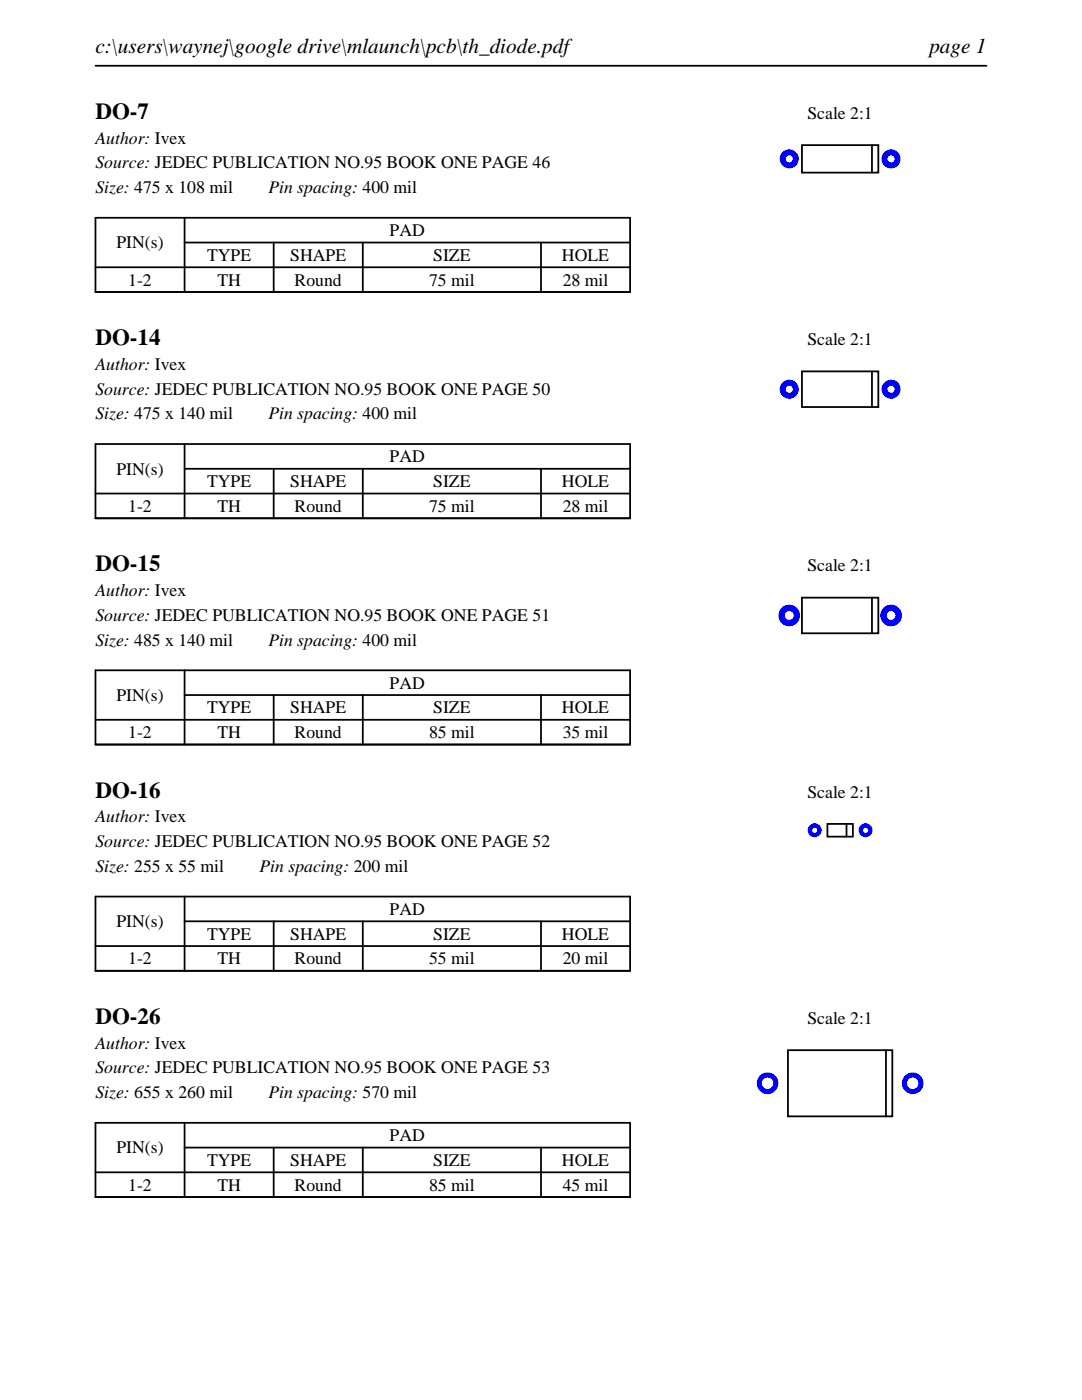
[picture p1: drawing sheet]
<svg xmlns="http://www.w3.org/2000/svg" width="216mm" height="279mm" viewBox="0 0 216 279" stroke-linecap="round" stroke-linejoin="round" font-family="sans-serif">
<defs><g id="words">
<g font-size="4.6">
<text x="19" y="23.7">DO-7</text>
<text x="19" y="68.9">DO-14</text>
<text x="19" y="114">DO-15</text>
<text x="19" y="159.2">DO-16</text>
<text x="19" y="204.3">DO-26</text>
</g>
<g font-size="4.2">
<text x="19" y="10.6">c:\users\waynej\google drive\mlaunch\pcb\th_diode.pdf</text>
<text x="185.4" y="10.6">page 1</text>
</g>
<g font-size="3.5">
<text x="161.1" y="23.7">Scale 2:1</text>
<text x="19" y="28.6">Author: Ivex</text>
<text x="19" y="33.6">Source: JEDEC PUBLICATION NO.95 BOOK ONE PAGE 46</text>
<text x="19" y="38.5">Size: 475 x 108 mil</text>
<text x="53.5" y="38.5">Pin spacing: 400 mil</text>
<text x="77.8" y="47.1">PAD</text>
<text x="23.2" y="49.6">PIN(s)</text>
<text x="41.3" y="52.1">TYPE</text>
<text x="57.9" y="52.1">SHAPE</text>
<text x="86.4" y="52.1">SIZE</text>
<text x="112.1" y="52.1">HOLE</text>
<text x="25.6" y="57">1-2</text>
<text x="43.4" y="57">TH</text>
<text x="58.8" y="57">Round</text>
<text x="85.6" y="57">75 mil</text>
<text x="112.3" y="57">28 mil</text>
<text x="161.1" y="68.9">Scale 2:1</text>
<text x="19" y="73.8">Author: Ivex</text>
<text x="19" y="78.7">Source: JEDEC PUBLICATION NO.95 BOOK ONE PAGE 50</text>
<text x="19" y="83.7">Size: 475 x 140 mil</text>
<text x="53.5" y="83.7">Pin spacing: 400 mil</text>
<text x="23.2" y="94.7">PIN(s)</text>
<text x="77.8" y="92.3">PAD</text>
<text x="41.3" y="97.2">TYPE</text>
<text x="57.9" y="97.2">SHAPE</text>
<text x="86.4" y="97.2">SIZE</text>
<text x="112.1" y="97.2">HOLE</text>
<text x="25.6" y="102.2">1-2</text>
<text x="43.4" y="102.2">TH</text>
<text x="58.8" y="102.2">Round</text>
<text x="85.6" y="102.2">75 mil</text>
<text x="112.3" y="102.2">28 mil</text>
<text x="19" y="119">Author: Ivex</text>
<text x="161.1" y="114">Scale 2:1</text>
<text x="19" y="123.9">Source: JEDEC PUBLICATION NO.95 BOOK ONE PAGE 51</text>
<text x="19" y="128.8">Size: 485 x 140 mil</text>
<text x="53.5" y="128.8">Pin spacing: 400 mil</text>
<text x="77.8" y="137.4">PAD</text>
<text x="23.2" y="139.9">PIN(s)</text>
<text x="41.3" y="142.4">TYPE</text>
<text x="57.9" y="142.4">SHAPE</text>
<text x="86.4" y="142.4">SIZE</text>
<text x="112.1" y="142.4">HOLE</text>
<text x="25.6" y="147.3">1-2</text>
<text x="43.4" y="147.3">TH</text>
<text x="58.8" y="147.3">Round</text>
<text x="85.6" y="147.3">85 mil</text>
<text x="112.3" y="147.3">35 mil</text>
<text x="161.1" y="159.2">Scale 2:1</text>
<text x="19" y="164.1">Author: Ivex</text>
<text x="19" y="169.1">Source: JEDEC PUBLICATION NO.95 BOOK ONE PAGE 52</text>
<text x="19" y="174">Size: 255 x 55 mil</text>
<text x="51.8" y="174">Pin spacing: 200 mil</text>
<text x="23.2" y="185">PIN(s)</text>
<text x="77.8" y="182.6">PAD</text>
<text x="41.3" y="187.5">TYPE</text>
<text x="57.9" y="187.5">SHAPE</text>
<text x="86.4" y="187.5">SIZE</text>
<text x="112.1" y="187.5">HOLE</text>
<text x="25.6" y="192.5">1-2</text>
<text x="43.4" y="192.5">TH</text>
<text x="58.8" y="192.5">Round</text>
<text x="85.6" y="192.5">55 mil</text>
<text x="112.3" y="192.5">20 mil</text>
<text x="19" y="209.3">Author: Ivex</text>
<text x="161.1" y="204.3">Scale 2:1</text>
<text x="19" y="214.2">Source: JEDEC PUBLICATION NO.95 BOOK ONE PAGE 53</text>
<text x="19" y="219.1">Size: 655 x 260 mil</text>
<text x="53.5" y="219.1">Pin spacing: 570 mil</text>
<text x="77.8" y="227.8">PAD</text>
<text x="23.2" y="230.2">PIN(s)</text>
<text x="41.3" y="232.7">TYPE</text>
<text x="57.9" y="232.7">SHAPE</text>
<text x="86.4" y="232.7">SIZE</text>
<text x="112.1" y="232.7">HOLE</text>
<text x="25.6" y="237.6">1-2</text>
<text x="43.4" y="237.6">TH</text>
<text x="58.8" y="237.6">Round</text>
<text x="85.6" y="237.6">85 mil</text>
<text x="112.3" y="237.6">45 mil</text>
</g>
</g></defs>
<path d="M19 13.1h177.8M19 43.5h106.7v14.8h-106.7zM19 53.3h106.7M36.8 48.4h88.9M36.8 43.5v14.8M54.6 48.4v9.9M72.4 48.4v9.9M107.9 48.4v9.9" fill="none" stroke="#000" stroke-width=".35"/>
<path d="M160 29h15.3v5.5h-15.3zM174 29v5.5z" fill="none" stroke="#000" stroke-width=".36"/>
<g fill="#00f">
<path d="M155.6 31.7a1.91 1.91 0 0 0 3.8 0 1.91 1.91 0 0 0-3.8 0zM156.8 31.7a.71 .71 0 0 1 1.4 0 .71 .71 0 0 1-1.4 0z"/>
<path d="M175.9 31.7a1.91 1.91 0 0 0 3.8 0 1.91 1.91 0 0 0-3.8 0zM177.1 31.7a.71 .71 0 0 1 1.4 0 .71 .71 0 0 1-1.4 0z"/>
</g>
<path d="M19 88.6h106.7v14.8h-106.7zM19 98.5h106.7M36.8 93.6h88.9M36.8 88.6v14.8M54.6 93.6v9.8M72.4 93.6v9.8M107.9 93.6v9.8" fill="none" stroke="#000" stroke-width=".35"/>
<path d="M160 74.1h15.3v7.1h-15.3zM174 74.1v7.1z" fill="none" stroke="#000" stroke-width=".36"/>
<g fill="#00f">
<path d="M155.6 77.7a1.91 1.91 0 0 0 3.8 0 1.91 1.91 0 0 0-3.8 0zM156.8 77.7a.71 .71 0 0 1 1.4 0 .71 .71 0 0 1-1.4 0z"/>
<path d="M175.9 77.7a1.91 1.91 0 0 0 3.8 0 1.91 1.91 0 0 0-3.8 0zM177.1 77.7a.71 .71 0 0 1 1.4 0 .71 .71 0 0 1-1.4 0z"/>
</g>
<path d="M19 133.8h106.7v14.8h-106.7zM36.8 138.7h88.9M36.8 133.8v14.8M54.6 138.7v9.9M72.4 138.7v9.9M107.9 138.7v9.9M19 143.7h106.7" fill="none" stroke="#000" stroke-width=".35"/>
<path d="M160 119.3h15.3v7.1h-15.3zM174 119.3v7.1z" fill="none" stroke="#000" stroke-width=".36"/>
<g fill="#00f">
<path d="M155.3 122.8a2.16 2.16 0 0 0 4.3 0 2.16 2.16 0 0 0-4.3 0zM156.6 122.8a.9 .9 0 0 1 1.8 0 .9 .9 0 0 1-1.8 0z"/>
<path d="M175.6 122.8a2.2 2.2 0 0 0 4.4 0 2.2 2.2 0 0 0-4.4 0zM176.9 122.8a.9 .9 0 0 1 1.8 0 .9 .9 0 0 1-1.8 0z"/>
</g>
<path d="M19 178.9h106.7v14.8h-106.7zM36.8 178.9v14.8M19 188.8h106.7M36.8 183.9h88.9M54.6 183.9v9.8M72.4 183.9v9.8M107.9 183.9v9.8" fill="none" stroke="#000" stroke-width=".35"/>
<path d="M165.1 164.4h5.1v2.6h-5.1zM168.9 164.4v2.6z" fill="none" stroke="#000" stroke-width=".36"/>
<g fill="#00f">
<path d="M161.2 165.7a1.4 1.4 0 0 0 2.8 0 1.4 1.4 0 0 0-2.8 0zM162.1 165.7a.51 .51 0 0 1 1 0 .51 .51 0 0 1-1 0z"/>
<path d="M171.3 165.7a1.4 1.4 0 0 0 2.8 0 1.4 1.4 0 0 0-2.8 0zM172.2 165.7a.51 .51 0 0 1 1 0 .51 .51 0 0 1-1 0z"/>
</g>
<path d="M19 224.1h106.7v14.8h-106.7zM19 234h106.7M36.8 229h88.9M36.8 224.1v14.8M54.6 229v9.9M72.4 229v9.9M107.9 229v9.9" fill="none" stroke="#000" stroke-width=".35"/>
<path d="M157.2 209.6h20.9v13.2h-20.9zM176.8 209.6v13.2z" fill="none" stroke="#000" stroke-width=".36"/>
<g fill="#00f">
<path d="M151 216.2a2.16 2.16 0 0 0 4.3 0 2.16 2.16 0 0 0-4.3 0zM152 216.2a1.15 1.15 0 0 1 2.3 0 1.15 1.15 0 0 1-2.3 0z"/>
<path d="M180 216.2a2.16 2.16 0 0 0 4.3 0 2.16 2.16 0 0 0-4.3 0zM181 216.2a1.15 1.15 0 0 1 2.3 0 1.15 1.15 0 0 1-2.3 0z"/>
</g>
<use href="#words"/>
</svg>
